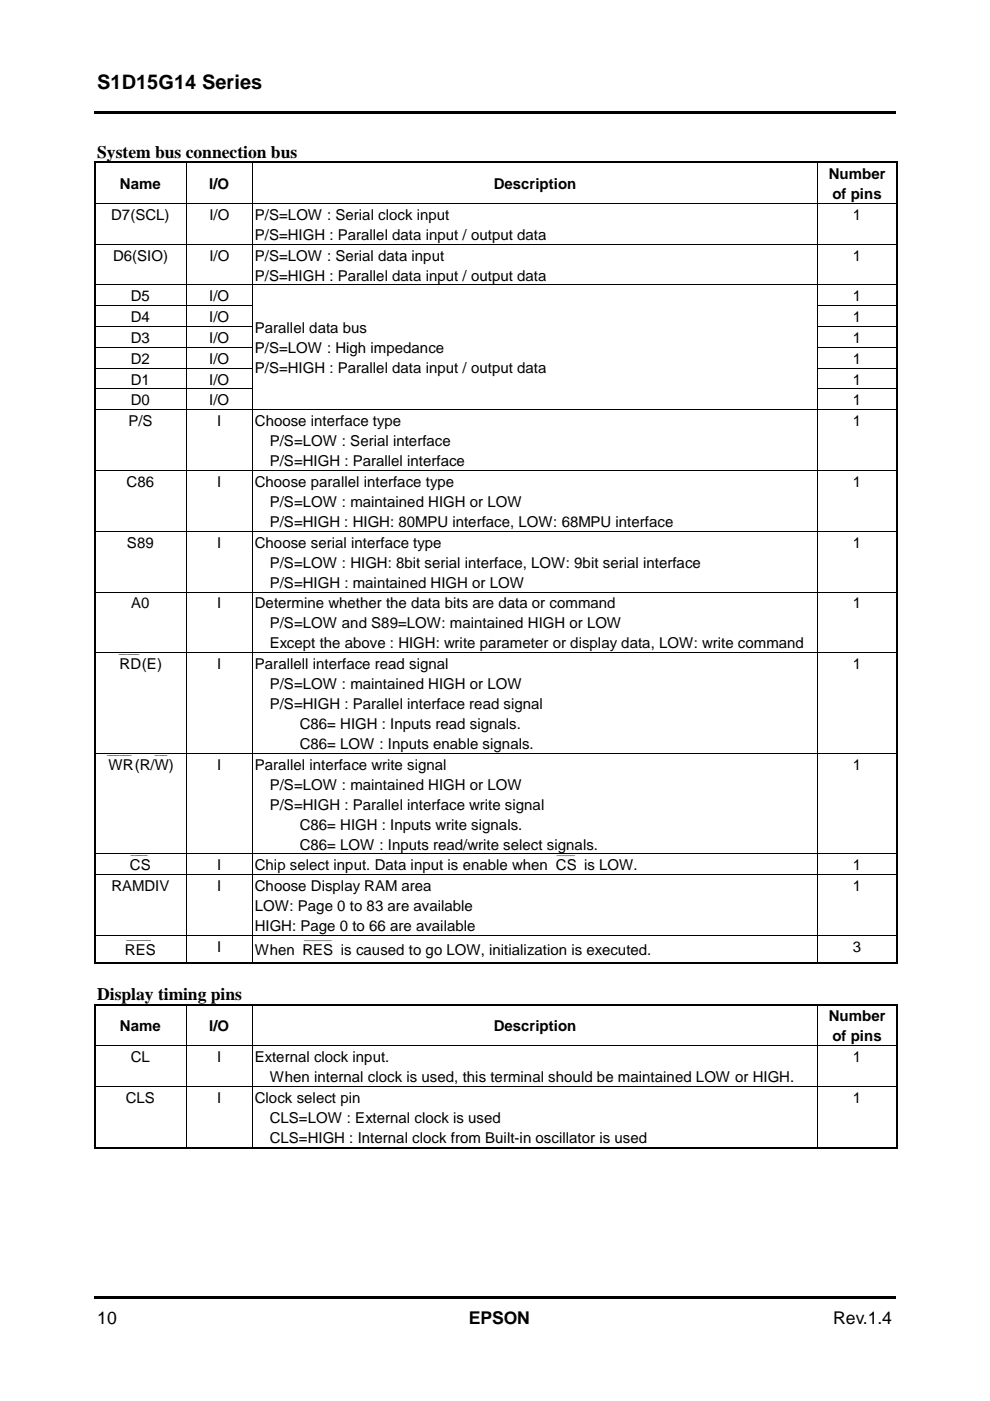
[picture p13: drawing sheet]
<svg xmlns="http://www.w3.org/2000/svg" width="210mm" height="297mm" viewBox="0 0 210 297" stroke-linecap="round" stroke-linejoin="round" font-family="sans-serif">
<defs><g id="words">
<text font-size="4.2" x="20.6" y="19">S1D15G14 Series</text>
<g font-size="3.7">
<text x="20.6" y="33.4">System bus connection bus</text>
<text x="20.6" y="212">Display timing pins</text>
<text x="20.6" y="280.7">10</text>
<text x="99.4" y="280.7">EPSON</text>
<text x="176.7" y="280.7">Rev.1.4</text>
</g>
<g font-size="3.2">
<text x="25.4" y="40.1">Name</text>
<text x="44.4" y="40.1">I/O</text>
<text x="104.7" y="40.1">Description</text>
<text x="175.7" y="38">Number</text>
<text x="23.6" y="46.6">D7(SCL)</text>
<text x="44.4" y="46.6">I/O</text>
<text x="54" y="46.6">P/S=LOW : Serial clock input</text>
<text x="176.5" y="42.2">of pins</text>
<text x="180.8" y="46.6">1</text>
<text x="54" y="50.8">P/S=HIGH : Parallel data input / output data</text>
<text x="24" y="55.2">D6(SIO)</text>
<text x="44.4" y="55.2">I/O</text>
<text x="54" y="59.5">P/S=HIGH : Parallel data input / output data</text>
<text x="54" y="55.2">P/S=LOW : Serial data input</text>
<text x="180.8" y="55.2">1</text>
<text x="27.7" y="63.9">D5</text>
<text x="44.4" y="63.9">I/O</text>
<text x="180.8" y="63.9">1</text>
<text x="27.7" y="68.3">D4</text>
<text x="44.4" y="68.3">I/O</text>
<text x="54" y="70.6">Parallel data bus</text>
<text x="180.8" y="68.3">1</text>
<text x="27.7" y="72.7">D3</text>
<text x="27.7" y="77.1">D2</text>
<text x="44.4" y="72.7">I/O</text>
<text x="44.4" y="77.1">I/O</text>
<text x="54" y="74.8">P/S=LOW : High impedance</text>
<text x="180.8" y="72.7">1</text>
<text x="180.8" y="77.1">1</text>
<text x="27.7" y="81.5">D1</text>
<text x="44.4" y="81.5">I/O</text>
<text x="54" y="79">P/S=HIGH : Parallel data input / output data</text>
<text x="180.8" y="81.5">1</text>
<text x="27.7" y="85.9">D0</text>
<text x="44.4" y="85.9">I/O</text>
<text x="180.8" y="85.9">1</text>
<text x="27.2" y="90.3">P/S</text>
<text x="46" y="90.3">I</text>
<text x="54" y="90.3">Choose interface type</text>
<text x="57.2" y="94.6">P/S=LOW : Serial interface</text>
<text x="180.8" y="90.3">1</text>
<text x="57.2" y="98.8">P/S=HIGH : Parallel interface</text>
<text x="26.8" y="103.3">C86</text>
<text x="46" y="103.3">I</text>
<text x="54" y="103.3">Choose parallel interface type</text>
<text x="57.2" y="107.5">P/S=LOW : maintained HIGH or LOW</text>
<text x="180.8" y="103.3">1</text>
<text x="57.2" y="111.7">P/S=HIGH : HIGH: 80MPU interface, LOW: 68MPU interface</text>
<text x="26.9" y="116.1">S89</text>
<text x="46" y="116.1">I</text>
<text x="54" y="116.1">Choose serial interface type</text>
<text x="180.8" y="116.1">1</text>
<text x="57.2" y="120.4">P/S=LOW : HIGH: 8bit serial interface, LOW: 9bit serial interface</text>
<text x="57.2" y="124.6">P/S=HIGH : maintained HIGH or LOW</text>
<text x="27.8" y="129">A0</text>
<text x="46" y="129">I</text>
<text x="54" y="129">Determine whether the data bits are data or command</text>
<text x="180.8" y="129">1</text>
<text x="57.2" y="133.2">P/S=LOW and S89=LOW: maintained HIGH or LOW</text>
<text x="57.2" y="137.5">Except the above : HIGH: write parameter or display data, LOW: write command</text>
<text x="25.4" y="141.9">RD(E)</text>
<text x="46" y="141.9">I</text>
<text x="54" y="141.9">Parallell interface read signal</text>
<text x="180.8" y="141.9">1</text>
<text x="57.2" y="146.1">P/S=LOW : maintained HIGH or LOW</text>
<text x="57.2" y="150.3">P/S=HIGH : Parallel interface read signal</text>
<text x="63.5" y="154.6">C86= HIGH : Inputs read signals.</text>
<text x="63.5" y="158.8">C86= LOW : Inputs enable signals.</text>
<text x="23" y="163.2">WR(R/W)</text>
<text x="46" y="163.2">I</text>
<text x="54" y="163.2">Parallel interface write signal</text>
<text x="57.2" y="167.4">P/S=LOW : maintained HIGH or LOW</text>
<text x="180.8" y="163.2">1</text>
<text x="57.2" y="171.7">P/S=HIGH : Parallel interface write signal</text>
<text x="63.5" y="175.9">C86= HIGH : Inputs write signals.</text>
<text x="27.6" y="184.5">CS</text>
<text x="46" y="184.5">I</text>
<text x="54" y="184.5">Chip select input. Data input is enable when CS is LOW.</text>
<text x="63.5" y="180.1">C86= LOW : Inputs read/write select signals.</text>
<text x="180.8" y="184.5">1</text>
<text x="23.6" y="189">RAMDIV</text>
<text x="46" y="189">I</text>
<text x="54" y="189">Choose Display RAM area</text>
<text x="180.8" y="189">1</text>
<text x="54" y="193.2">LOW: Page 0 to 83 are available</text>
<text x="54" y="197.4">HIGH: Page 0 to 66 are available</text>
<text x="26.5" y="202.5">RES</text>
<text x="46" y="201.8">I</text>
<text x="54" y="202.5">When RES is caused to go LOW, initialization is executed.</text>
<text x="180.8" y="201.8">3</text>
<text x="25.4" y="218.7">Name</text>
<text x="44.4" y="218.7">I/O</text>
<text x="104.7" y="218.7">Description</text>
<text x="175.7" y="216.5">Number</text>
<text x="176.5" y="220.8">of pins</text>
<text x="27.7" y="225.2">CL</text>
<text x="46" y="225.2">I</text>
<text x="54" y="225.2">External clock input.</text>
<text x="180.8" y="225.2">1</text>
<text x="26.7" y="233.8">CLS</text>
<text x="46" y="233.8">I</text>
<text x="54" y="233.8">Clock select pin</text>
<text x="57.2" y="229.4">When internal clock is used, this terminal should be maintained LOW or HIGH.</text>
<text x="180.8" y="233.8">1</text>
<text x="57.2" y="238.1">CLS=LOW : External clock is used</text>
<text x="57.2" y="242.3">CLS=HIGH : Internal clock from Built-in oscillator is used</text>
</g>
<g font-size="1.8">
<text x="25.2" y="138.7">_____</text>
<text x="22.7" y="160">______</text>
<text x="32.9" y="160">___</text>
<text x="27.8" y="181.4">____</text>
<text x="118.1" y="181.4">____</text>
<text x="26.8" y="199.3">______</text>
<text x="64.5" y="199.3">______</text>
</g>
</g></defs>
<path d="M20.1 23.5h169.8v.5h-169.8zM20.1 274.7h169.8v.6h-169.8z" fill="#000"/>
<g fill="none" stroke="#000" stroke-width=".34">
<path d="M19.9 34.4h170.4M20.1 34.6v8.5M190.2 34.6v8.5M20.1 43.2v8.5M20.1 51.9v8.4M190.2 43.2v8.5M190.2 51.9v8.4M20.1 60.5v4.3M20.1 64.9v4.3M20.1 69.3v4.3M20.1 73.7v4.3M20.1 78.1v4.3"/>
<path d="M190.2 60.5v4.3M190.2 64.9v4.3M190.2 69.3v4.3M190.2 73.7v4.3M190.2 78.1v4.3M20.1 82.5v4.3M20.1 87v12.7M20.1 99.9v12.7M190.2 82.5v4.3M190.2 87v12.7M190.2 99.9v12.7M20.1 112.7v12.7"/>
<path d="M190.2 112.7v12.7M20.1 125.6v12.7M20.1 138.5v21.1M190.2 125.6v12.7M190.2 138.5v21.1M20.1 159.8v21.2M190.2 159.8v21.2M20.1 181.1v4.3M20.1 185.6v12.7M20.1 198.5v5.8M190.2 181.1v4.3M190.2 185.6v12.7"/>
<path d="M190.2 198.5v5.8M19.9 213h170.4M20.1 213.1v8.5M20.3 204.2h169.7M190.2 213.1v8.5M20.1 221.8v8.5M20.1 230.5v13M190.2 221.8v8.5M190.2 230.5v13M20.3 243.3h169.7"/>
</g>
<g fill="none" stroke="#000" stroke-width=".21">
<path d="M39.5 34.6v8.5M53.6 34.6v8.5M173.4 34.6v8.5M19.9 43.1h170.4M19.9 51.8h170.4M39.5 43.2v8.5M39.5 51.9v8.4M53.6 43.2v8.5M53.6 51.9v8.4M173.4 43.2v8.5M173.4 51.9v8.4M19.9 60.4h170.4"/>
<path d="M19.9 64.9h33.7M19.9 69.3h33.7M19.9 73.7h33.7M19.9 78.1h33.7M39.5 60.5v4.3M39.5 64.9v4.3M39.5 69.3v4.3M39.5 73.7v4.3M39.5 78.1v4.3M53.6 60.5v4.3M53.6 64.9v4.3M53.6 69.3v4.3"/>
<path d="M53.6 73.7v4.3M53.6 78.1v4.3M173.3 64.9h17M173.3 69.3h17M173.3 73.7h17M173.3 78.1h17M173.4 60.5v4.3M173.4 64.9v4.3M173.4 69.3v4.3M173.4 73.7v4.3M173.4 78.1v4.3M19.9 82.5h33.7"/>
<path d="M19.9 86.9h170.4M19.9 99.8h170.4M39.5 82.5v4.3M39.5 87v12.7M39.5 99.9v12.7M53.6 82.5v4.3M53.6 87v12.7M53.6 99.9v12.7M173.3 82.5h17M173.4 82.5v4.3M173.4 87v12.7M173.4 99.9v12.7"/>
<path d="M19.9 112.6h170.4M39.5 112.7v12.7M53.6 112.7v12.7M173.4 112.7v12.7M19.9 125.5h170.4M19.9 138.4h170.4M39.5 125.6v12.7M39.5 138.5v21.1M53.6 125.6v12.7M53.6 138.5v21.1M173.4 125.6v12.7M173.4 138.5v21.1"/>
<path d="M19.9 159.7h170.4M39.5 159.8v21.2M53.6 159.8v21.2M173.4 159.8v21.2M19.9 181.1h170.4M19.9 185.5h170.4M19.9 198.4h170.4M39.5 181.1v4.3M39.5 185.6v12.7M39.5 198.5v5.5M53.6 181.1v4.3M53.6 185.6v12.7"/>
<path d="M53.6 198.5v5.5M173.4 181.1v4.3M173.4 185.6v12.7M173.4 198.5v5.5M39.5 213.1v8.5M53.6 213.1v8.5M173.4 213.1v8.5M19.9 221.7h170.4M19.9 230.4h170.4M39.5 221.8v8.5M39.5 230.5v12.7M53.6 221.8v8.5"/>
<path d="M53.6 230.5v12.7M173.4 221.8v8.5M173.4 230.5v12.7"/>
</g>
<use href="#words"/>
</svg>
